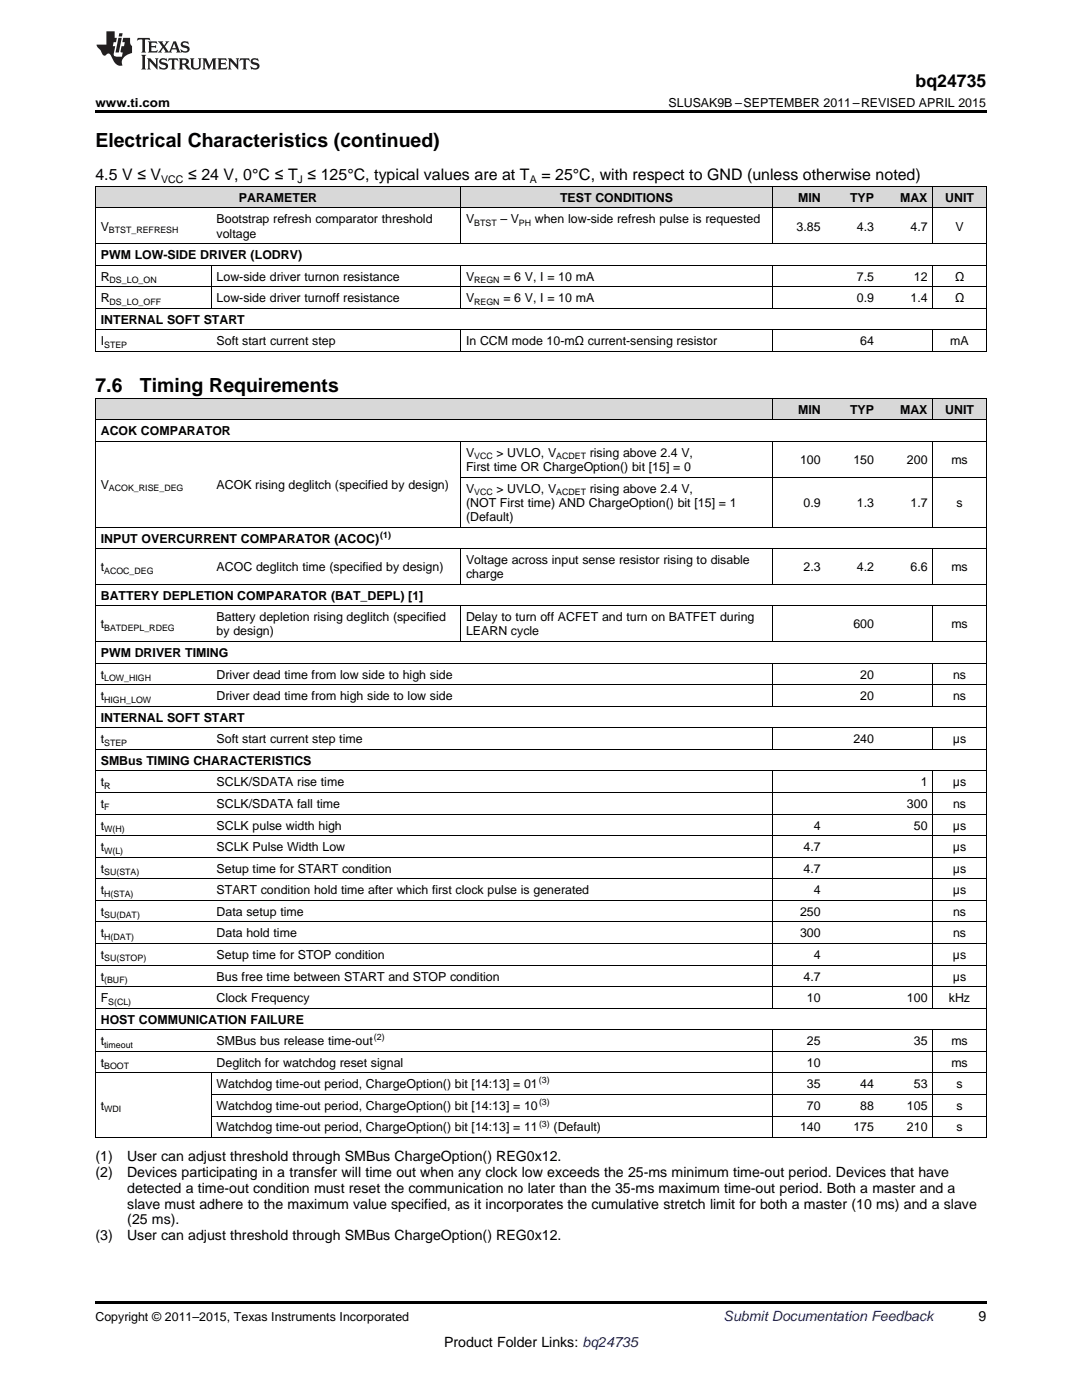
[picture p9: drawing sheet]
<svg xmlns="http://www.w3.org/2000/svg" width="216mm" height="279mm" viewBox="0 0 216 279" stroke-linecap="round" stroke-linejoin="round" font-family="sans-serif">
<defs><g id="words">
<g font-size="3.9">
<text x="19" y="29.3">Electrical Characteristics (continued)</text>
<text x="19" y="78.3">7.6</text>
<text x="27.9" y="78.3">Timing Requirements</text>
</g>
<text font-size="3.5" x="182.7" y="17.3">bq24735</text>
<g font-size="3.2">
<text x="19" y="36">4.5 V ≤ V</text>
<text x="37.5" y="36">≤ 24 V, 0°C ≤ T ≤ 125°C, typical values are at T</text>
<text x="108" y="36">= 25°C, with respect to GND (unless otherwise noted)</text>
</g>
<g font-size="2.8">
<text x="19" y="231.7">(1)</text>
<text x="25.4" y="231.7">User can adjust threshold through SMBus ChargeOption() REG0x12.</text>
<text x="19" y="234.8">(2)</text>
<text x="25.4" y="234.8">Devices participating in a transfer will time out when any clock low exceeds the 25-ms minimum time-out period. Devices that have</text>
<text x="25.4" y="238">detected a time-out condition must reset the communication no later than the 35-ms maximum time-out period. Both a master and a</text>
<text x="25.4" y="241.2">slave must adhere to the maximum value specified, as it incorporates the cumulative stretch limit for both a master (10 ms) and a slave</text>
<text x="25.4" y="244.4">(25 ms).</text>
<text x="19" y="247.5">(3)</text>
<text x="25.4" y="247.5">User can adjust threshold through SMBus ChargeOption() REG0x12.</text>
<text x="195.3" y="263.6">9</text>
<text x="88.6" y="268.9">Product Folder Links: bq24735</text>
</g>
<text font-size="2.8" fill="#0000c8" x="144.4" y="263.6">Submit Documentation Feedback</text>
<g font-size="2.5">
<text x="19" y="21.4">www.ti.com</text>
<text x="133.4" y="21.4">SLUSAK9B –SEPTEMBER 2011–REVISED APRIL 2015</text>
<text x="47.7" y="40.3">PARAMETER</text>
<text x="111.8" y="40.3">TEST CONDITIONS</text>
<text x="159.2" y="40.3">MIN</text>
<text x="169.6" y="40.3">TYP</text>
<text x="179.6" y="40.3">MAX</text>
<text x="188.6" y="40.3">UNIT</text>
<text x="20.1" y="46">V</text>
<text x="43.2" y="44.6">Bootstrap refresh comparator threshold</text>
<text x="43.2" y="47.4">voltage</text>
<text x="93" y="44.6">V</text>
<text x="99.8" y="44.6">– V</text>
<text x="106.7" y="44.6">when low-side refresh pulse is requested</text>
<text x="159" y="46">3.85</text>
<text x="171" y="46">4.3</text>
<text x="181.7" y="46">4.7</text>
<text x="190.6" y="46">V</text>
<text x="20.1" y="51.7">PWM LOW-SIDE DRIVER (LODRV)</text>
<text x="20.1" y="56">R</text>
<text x="43.2" y="56">Low-side driver turnon resistance</text>
<text x="93" y="56">V</text>
<text x="100.4" y="56">= 6 V, I = 10 mA</text>
<text x="171" y="56">7.5</text>
<text x="182.4" y="56">12</text>
<text x="190.6" y="56">Ω</text>
<text x="20.1" y="60.3">R</text>
<text x="20.1" y="64.6">INTERNAL SOFT START</text>
<text x="43.2" y="60.3">Low-side driver turnoff resistance</text>
<text x="93" y="60.3">V</text>
<text x="100.4" y="60.3">= 6 V, I = 10 mA</text>
<text x="171" y="60.3">0.9</text>
<text x="181.7" y="60.3">1.4</text>
<text x="190.6" y="60.3">Ω</text>
<text x="20.1" y="68.9">I</text>
<text x="43.2" y="68.9">Soft start current step</text>
<text x="93" y="68.9">In CCM mode 10-mΩ current-sensing resistor</text>
<text x="171.7" y="68.9">64</text>
<text x="189.6" y="68.9">mA</text>
<text x="159.2" y="82.6">MIN</text>
<text x="169.6" y="82.6">TYP</text>
<text x="179.6" y="82.6">MAX</text>
<text x="188.6" y="82.6">UNIT</text>
<text x="20.1" y="86.9">ACOK COMPARATOR</text>
<text x="93" y="91.2">V</text>
<text x="93" y="94">First time OR ChargeOption() bit [15] = 0</text>
<text x="99.1" y="91.2">&gt; UVLO, V</text>
<text x="117.7" y="91.2">rising above 2.4 V,</text>
<text x="159.6" y="92.6">100</text>
<text x="170.3" y="92.6">150</text>
<text x="181" y="92.6">200</text>
<text x="189.8" y="92.6">ms</text>
<text x="20.1" y="97.6">V</text>
<text x="43.2" y="97.6">ACOK rising deglitch (specified by design)</text>
<text x="93" y="98.3">V</text>
<text x="93" y="101.1">(NOT First time) AND ChargeOption() bit [15] = 1</text>
<text x="99.1" y="98.3">&gt; UVLO, V</text>
<text x="117.7" y="98.3">rising above 2.4 V,</text>
<text x="160.3" y="101.1">0.9</text>
<text x="171" y="101.1">1.3</text>
<text x="181.7" y="101.1">1.7</text>
<text x="190.9" y="101.1">s</text>
<text x="93" y="104">(Default)</text>
<text x="20.1" y="108.3">INPUT OVERCURRENT COMPARATOR (ACOC)</text>
<text x="20.1" y="114">t</text>
<text x="43.2" y="114">ACOC deglitch time (specified by design)</text>
<text x="93" y="112.6">Voltage across input sense resistor rising to disable</text>
<text x="160.3" y="114">2.3</text>
<text x="171" y="114">4.2</text>
<text x="181.7" y="114">6.6</text>
<text x="189.8" y="114">ms</text>
<text x="20.1" y="119.7">BATTERY DEPLETION COMPARATOR (BAT_DEPL) [1]</text>
<text x="93" y="115.4">charge</text>
<text x="20.1" y="125.4">t</text>
<text x="43.2" y="124">Battery depletion rising deglitch (specified</text>
<text x="93" y="124">Delay to turn off ACFET and turn on BATFET during</text>
<text x="170.3" y="125.4">600</text>
<text x="189.8" y="125.4">ms</text>
<text x="20.1" y="131.1">PWM DRIVER TIMING</text>
<text x="43.2" y="126.8">by design)</text>
<text x="93" y="126.8">LEARN cycle</text>
<text x="20.1" y="135.4">t</text>
<text x="43.2" y="135.4">Driver dead time from low side to high side</text>
<text x="171.7" y="135.4">20</text>
<text x="190.2" y="135.4">ns</text>
<text x="20.1" y="139.7">t</text>
<text x="43.2" y="139.7">Driver dead time from high side to low side</text>
<text x="171.7" y="139.7">20</text>
<text x="190.2" y="139.7">ns</text>
<text x="20.1" y="144">INTERNAL SOFT START</text>
<text x="20.1" y="148.3">t</text>
<text x="43.2" y="148.3">Soft start current step time</text>
<text x="170.3" y="148.3">240</text>
<text x="190.1" y="148.3">μs</text>
<text x="20.1" y="152.6">SMBus TIMING CHARACTERISTICS</text>
<text x="20.1" y="157">t</text>
<text x="20.1" y="161.3">t</text>
<text x="43.2" y="157">SCLK/SDATA rise time</text>
<text x="43.2" y="161.3">SCLK/SDATA fall time</text>
<text x="181" y="161.3">300</text>
<text x="183.7" y="157">1</text>
<text x="190.1" y="157">μs</text>
<text x="190.2" y="161.3">ns</text>
<text x="20.1" y="165.6">t</text>
<text x="43.2" y="165.6">SCLK pulse width high</text>
<text x="162.4" y="165.6">4</text>
<text x="182.4" y="165.6">50</text>
<text x="190.1" y="165.6">μs</text>
<text x="20.1" y="169.9">t</text>
<text x="43.2" y="169.9">SCLK Pulse Width Low</text>
<text x="160.3" y="169.9">4.7</text>
<text x="190.1" y="169.9">μs</text>
<text x="20.1" y="174.2">t</text>
<text x="20.1" y="178.5">t</text>
<text x="43.2" y="174.2">Setup time for START condition</text>
<text x="43.2" y="178.5">START condition hold time after which first clock pulse is generated</text>
<text x="160.3" y="174.2">4.7</text>
<text x="162.4" y="178.5">4</text>
<text x="190.1" y="174.2">μs</text>
<text x="190.1" y="178.5">μs</text>
<text x="20.1" y="182.8">t</text>
<text x="43.2" y="182.8">Data setup time</text>
<text x="159.6" y="182.8">250</text>
<text x="190.2" y="182.8">ns</text>
<text x="20.1" y="187.1">t</text>
<text x="20.1" y="191.4">t</text>
<text x="43.2" y="187.1">Data hold time</text>
<text x="43.2" y="191.4">Setup time for STOP condition</text>
<text x="159.6" y="187.1">300</text>
<text x="162.4" y="191.4">4</text>
<text x="190.1" y="191.4">µs</text>
<text x="190.2" y="187.1">ns</text>
<text x="20.1" y="195.7">t</text>
<text x="43.2" y="195.7">Bus free time between START and STOP condition</text>
<text x="160.3" y="195.7">4.7</text>
<text x="190.1" y="195.7">μs</text>
<text x="20.1" y="200">F</text>
<text x="43.2" y="200">Clock Frequency</text>
<text x="161" y="200">10</text>
<text x="181" y="200">100</text>
<text x="189.3" y="200">kHz</text>
<text x="20.1" y="204.3">HOST COMMUNICATION FAILURE</text>
<text x="20.1" y="208.6">t</text>
<text x="43.2" y="208.6">SMBus bus release time-out</text>
<text x="161" y="208.6">25</text>
<text x="182.4" y="208.6">35</text>
<text x="189.8" y="208.6">ms</text>
<text x="20.1" y="212.9">t</text>
<text x="43.2" y="212.9">Deglitch for watchdog reset signal</text>
<text x="161" y="212.9">10</text>
<text x="189.8" y="212.9">ms</text>
<text x="20.1" y="221.5">t</text>
<text x="43.2" y="217.2">Watchdog time-out period, ChargeOption() bit [14:13] = 01</text>
<text x="43.2" y="221.5">Watchdog time-out period, ChargeOption() bit [14:13] = 10</text>
<text x="161" y="217.2">35</text>
<text x="161" y="221.5">70</text>
<text x="171.7" y="217.2">44</text>
<text x="171.7" y="221.5">88</text>
<text x="181" y="221.5">105</text>
<text x="182.4" y="217.2">53</text>
<text x="190.9" y="217.2">s</text>
<text x="190.9" y="221.5">s</text>
<text x="43.2" y="225.8">Watchdog time-out period, ChargeOption() bit [14:13] = 11</text>
<text x="110.5" y="225.8">(Default)</text>
<text x="159.6" y="225.8">140</text>
<text x="170.3" y="225.8">175</text>
<text x="181" y="225.8">210</text>
<text x="190.9" y="225.8">s</text>
<text x="19" y="263.6">Copyright © 2011–2015, Texas Instruments Incorporated</text>
</g>
<g font-size="2.1">
<text x="32.2" y="36.6">VCC</text>
<text x="59.4" y="36.6">J</text>
<text x="105.7" y="36.6">A</text>
</g>
<g font-size="1.8">
<text x="21.7" y="46.5">BTST_REFRESH</text>
<text x="94.6" y="45.1">BTST</text>
<text x="103.5" y="45.1">PH</text>
<text x="21.9" y="56.5">DS_LO_ON</text>
<text x="94.6" y="56.5">REGN</text>
<text x="21.9" y="60.8">DS_LO_OFF</text>
<text x="94.6" y="60.8">REGN</text>
<text x="20.8" y="69.4">STEP</text>
<text x="94.6" y="91.7">VCC</text>
<text x="111" y="91.7">ACDET</text>
<text x="21.7" y="98.1">ACOK_RISE_DEG</text>
<text x="94.6" y="98.8">VCC</text>
<text x="111" y="98.8">ACDET</text>
<text x="75.9" y="107.3">(1)</text>
<text x="20.8" y="114.5">ACOC_DEG</text>
<text x="20.8" y="125.9">BATDEPL_RDEG</text>
<text x="20.8" y="135.9">LOW_HIGH</text>
<text x="20.8" y="140.2">HIGH_LOW</text>
<text x="20.8" y="148.8">STEP</text>
<text x="20.8" y="157.4">R</text>
<text x="20.8" y="161.7">F</text>
<text x="20.8" y="166.1">W(H)</text>
<text x="20.8" y="170.4">W(L)</text>
<text x="20.8" y="174.7">SU(STA)</text>
<text x="20.8" y="179">H(STA)</text>
<text x="20.8" y="183.3">SU(DAT)</text>
<text x="20.8" y="187.6">H(DAT)</text>
<text x="20.8" y="191.9">SU(STOP)</text>
<text x="20.8" y="196.2">(BUF)</text>
<text x="21.6" y="200.5">S(CL)</text>
<text x="20.8" y="209.1">timeout</text>
<text x="74.6" y="207.6">(2)</text>
<text x="20.8" y="213.4">BOOT</text>
<text x="107.5" y="216.2">(3)</text>
<text x="107.6" y="220.5">(3)</text>
<text x="20.8" y="222">WDI</text>
<text x="107.6" y="224.8">(3)</text>
</g>
</g></defs>
<g fill="#d8d8d8">
<path d="M19 79.6h23.2v4.3h-23.2z"/>
<path d="M42.2 79.6h49.7v4.3h-49.7z"/>
<path d="M91.9 79.6h62.3v4.3h-62.3z"/>
<path d="M154.2 79.6h10.6v4.3h-10.6z"/>
<path d="M164.8 79.6h10.7v4.3h-10.7z"/>
<path d="M175.5 79.6h10.7v4.3h-10.7z"/>
<path d="M186.2 79.6h10.6v4.3h-10.6z"/>
<path d="M19 37.3h23.2v4.3h-23.2z"/>
<path d="M42.2 37.3h49.7v4.3h-49.7z"/>
<path d="M91.9 37.3h62.3v4.3h-62.3z"/>
<path d="M154.2 37.3h10.6v4.3h-10.6z"/>
<path d="M164.8 37.3h10.7v4.3h-10.7z"/>
<path d="M175.5 37.3h10.7v4.3h-10.7z"/>
<path d="M186.2 37.3h10.6v4.3h-10.6z"/>
</g>
<path d="M19 22h177.8v.5h-177.8zM19 227l.2 .1zM91.8 227l.1 .1zM154.1 227l.1 .1zM164.7 227l.1 .1zM175.4 227l.1 .1zM186.1 227l.1 .1zM196.7 227l.1 .1zM19 259.7h177.8v.5h-177.8z" fill="#000"/>
<g fill="none" stroke="#000" stroke-width=".2">
<path d="M19 37.2h177.8v33M19.1 37.2v33M91.9 37.2v11.5M154.1 37.2v11.5M186.1 37.2v11.5M19 57.2h177.8M19 52.9h177.8M19 48.6h177.8M19 41.5h177.8M42.1 53v8.6M91.9 53v8.6M154.1 53v8.6"/>
<path d="M186.1 53v8.6M19 79.5h177.8v147.6M19 70.1h177.8M19 65.8h177.8M19 61.5h177.8M19.1 79.5v147.6M91.9 65.9v4.3M154.1 65.9v4.3M154.1 79.5v4.4M186.1 65.9v4.3M186.1 79.5v4.4M19 88.1h177.8"/>
<path d="M19 83.8h177.8M91.9 88.1v17.1M91.9 95.2h104.9M154.1 88.1v17.1M186.1 88.1v17.1M19 116.6h177.8M19 109.5h177.8M19 105.2h177.8M91.9 109.5v7.2M154.1 109.5v7.2M186.1 109.5v7.2M19 136.6h177.8"/>
<path d="M19 132.3h177.8M19 128h177.8M19 120.9h177.8M91.9 120.9v7.2M154.1 120.9v7.2M154.1 132.4v8.6M186.1 120.9v7.2M186.1 132.4v8.6M19 158.2h177.8M19 153.9h177.8M19 149.6h177.8M19 145.3h177.8"/>
<path d="M19 141h177.8M154.1 145.3v4.3M154.1 153.9v47.4M186.1 145.3v4.3M186.1 153.9v47.4M19 179.7h177.8M19 175.4h177.8M19 171.1h177.8M19 166.8h177.8M19 162.5h177.8M19 196.9h177.8M19 192.6h177.8"/>
<path d="M19 188.3h177.8M19 184h177.8M19 214.1h177.8M19 209.8h177.8M19 205.5h177.8M19 201.2h177.8M42.1 214.1v13M42.2 218.4h154.6M154.1 205.5v21.6M186.1 205.5v21.6M19 227h177.8M42.2 222.7h154.6"/>
</g>
<g fill="#231f20">
<path d="M27.5 7.6l-.1 .5 .4-.2h.6v.1v2.1l-.2 .4h1l-.3-.4v-2.1l.1-.1h.5l.5 .2-.2-.5zM29.5 8.3l.2 .3v1.5l-.2 .4h1.8l.2-.6a1.04 1.04 0 0 1-1.3 .2v-.7h.6l.3 .2v-.6l-.3 .2h-.6v-.6l.8-.1 .4 .3-.2-.5zM31.5 8.3l.9 1.1-.9 1.1h.8l-.2-.2 .5-.7 .4 .7-.2 .2h1.5l-.1-.2 .1-.4h.9l.1 .4-.2 .2h1l-.3-.3-.7-1.9h-.5l-.9 2-.8-1 .9-1h-.8l.1 .3-.3 .5-.4-.6 .2-.2zM34.7 8.6l.4 1h-.7zM36.3 8.4a.63 .63 0 0 0-.2 .7 .63 .63 0 0 0 .6 .4l.6 .2 .1 .2a.75 .75 0 0 1-.7 .4 .75 .75 0 0 1-.6-.5l.1 .7 .1-.1a1.11 1.11 0 0 0 1.5-.6 1.13 1.13 0 0 0-1.2-.8l-.1-.4a1.04 1.04 0 0 1 1.2 .2l-.2-.5-.1 .1-.5-.2zM28.2 10.9l.2 .4v2.2l-.2 .4h1l-.3-.4v-2.2l.3-.4zM29.3 11.6l.3 .4v1.5l-.3 .4h.8l-.2-.4v-1.3l1.5 1.7v-1.9l.2-.4h-.7l.2 .4v.9l-1.1-1.3zM32 11.8a.62 .62 0 0 0-.2 .7 .62 .62 0 0 0 .6 .4l.6 .1 .1 .3a.76 .76 0 0 1-.7 .3 .76 .76 0 0 1-.6-.4l.1 .7 .1-.1a1.11 1.11 0 0 0 1.5-.6 1.13 1.13 0 0 0-1.2-.8l-.1-.4a1.04 1.04 0 0 1 1.2 .2l-.2-.6-.1 .1-.5-.1zM33.7 11.6l-.2 .6a.61 .61 0 0 1 .8-.3v1.6l-.2 .4h.9l-.2-.4v-1.6a.63 .63 0 0 1 .8 .3l-.2-.6zM35.6 11.6l.3 .4v1.5l-.3 .4h1l-.2-.2v-.8l.5 .2a.76 .76 0 0 0 1.2 .7l-1-1a.58 .58 0 0 0 .6-.5 .58 .58 0 0 0-.5-.6zM36.4 11.9h.1a.45 .45 0 0 1 .5 .1 .45 .45 0 0 1 .1 .5l-.7 .2zM37.9 11.6l.2 .2a2.17 2.17 0 0 0 .3 1.9 .99 .99 0 0 0 1.6-.6v-1.1l.2-.4h-.7l.2 .2a1.92 1.92 0 0 1-.2 1.8 .6 .6 0 0 1-.9-.5v-1.1l.2-.4zM40.4 11.6l.2 .4v1.5l-.2 .4h.7l-.2-.4v-1.4l.8 1.8 .8-1.8v1.4l-.2 .4h.9l-.2-.4v-1.5l.2-.4h-.8l-.6 1.5-.6-1.5zM43.4 11.6l.2 .4v1.5l-.2 .4h1.8l.2-.6a1.04 1.04 0 0 1-1.3 .1v-.6h.5l.4 .2v-.6l-.4 .2h-.5v-.7h.8l.3 .3-.1-.6zM45.5 11.6l.2 .4v1.5l-.2 .4h.7l-.2-.4v-1.3l1.5 1.7v-1.9l.2-.4h-.7l.2 .4v.9l-1.1-1.3zM47.9 11.6l-.1 .6a.61 .61 0 0 1 .8-.3v1.6l-.3 .4h1l-.3-.4 .1-1.6a.63 .63 0 0 1 .7 .3l-.1-.6zM50.2 11.8a.62 .62 0 0 0-.2 .7 .62 .62 0 0 0 .6 .4l.6 .1 .2 .3a.76 .76 0 0 1-.8 .3 .76 .76 0 0 1-.6-.4l.1 .7 .2-.1a1.11 1.11 0 0 0 1.5-.6 1.13 1.13 0 0 0-1.3-.8l-.1-.4a1.04 1.04 0 0 1 1.2 .2l-.1-.6-.2 .1-.5-.1z"/>
<path d="M21.2 6.3v2.6h-1.9l.1 .4 .7 .9a.91 .91 0 0 0 1 .8 .56 .56 0 0 1 .5-.3 .56 .56 0 0 1 .5 .3l.4 .8a1.53 1.53 0 0 0 1.9 1.2 1.54 1.54 0 0 1 1-2.1l.9-.3v-1.4a1.52 1.52 0 0 1-.3-1.6h-1.4l-.2 .8h.5l-.2 .8h-.4l-.2 1v.2l.4 .1-.2 .8a1.93 1.93 0 0 1-1.6-.3l.3-1.8h-.5l.2-.8h.4l.2-.8h-.4v-1.3zM23.6 7.6l-.6 2.9h.7l.6-2.9zM23.8 6.6l-.1 .7h.6l.2-.7z"/>
</g>
<use href="#words"/>
</svg>
